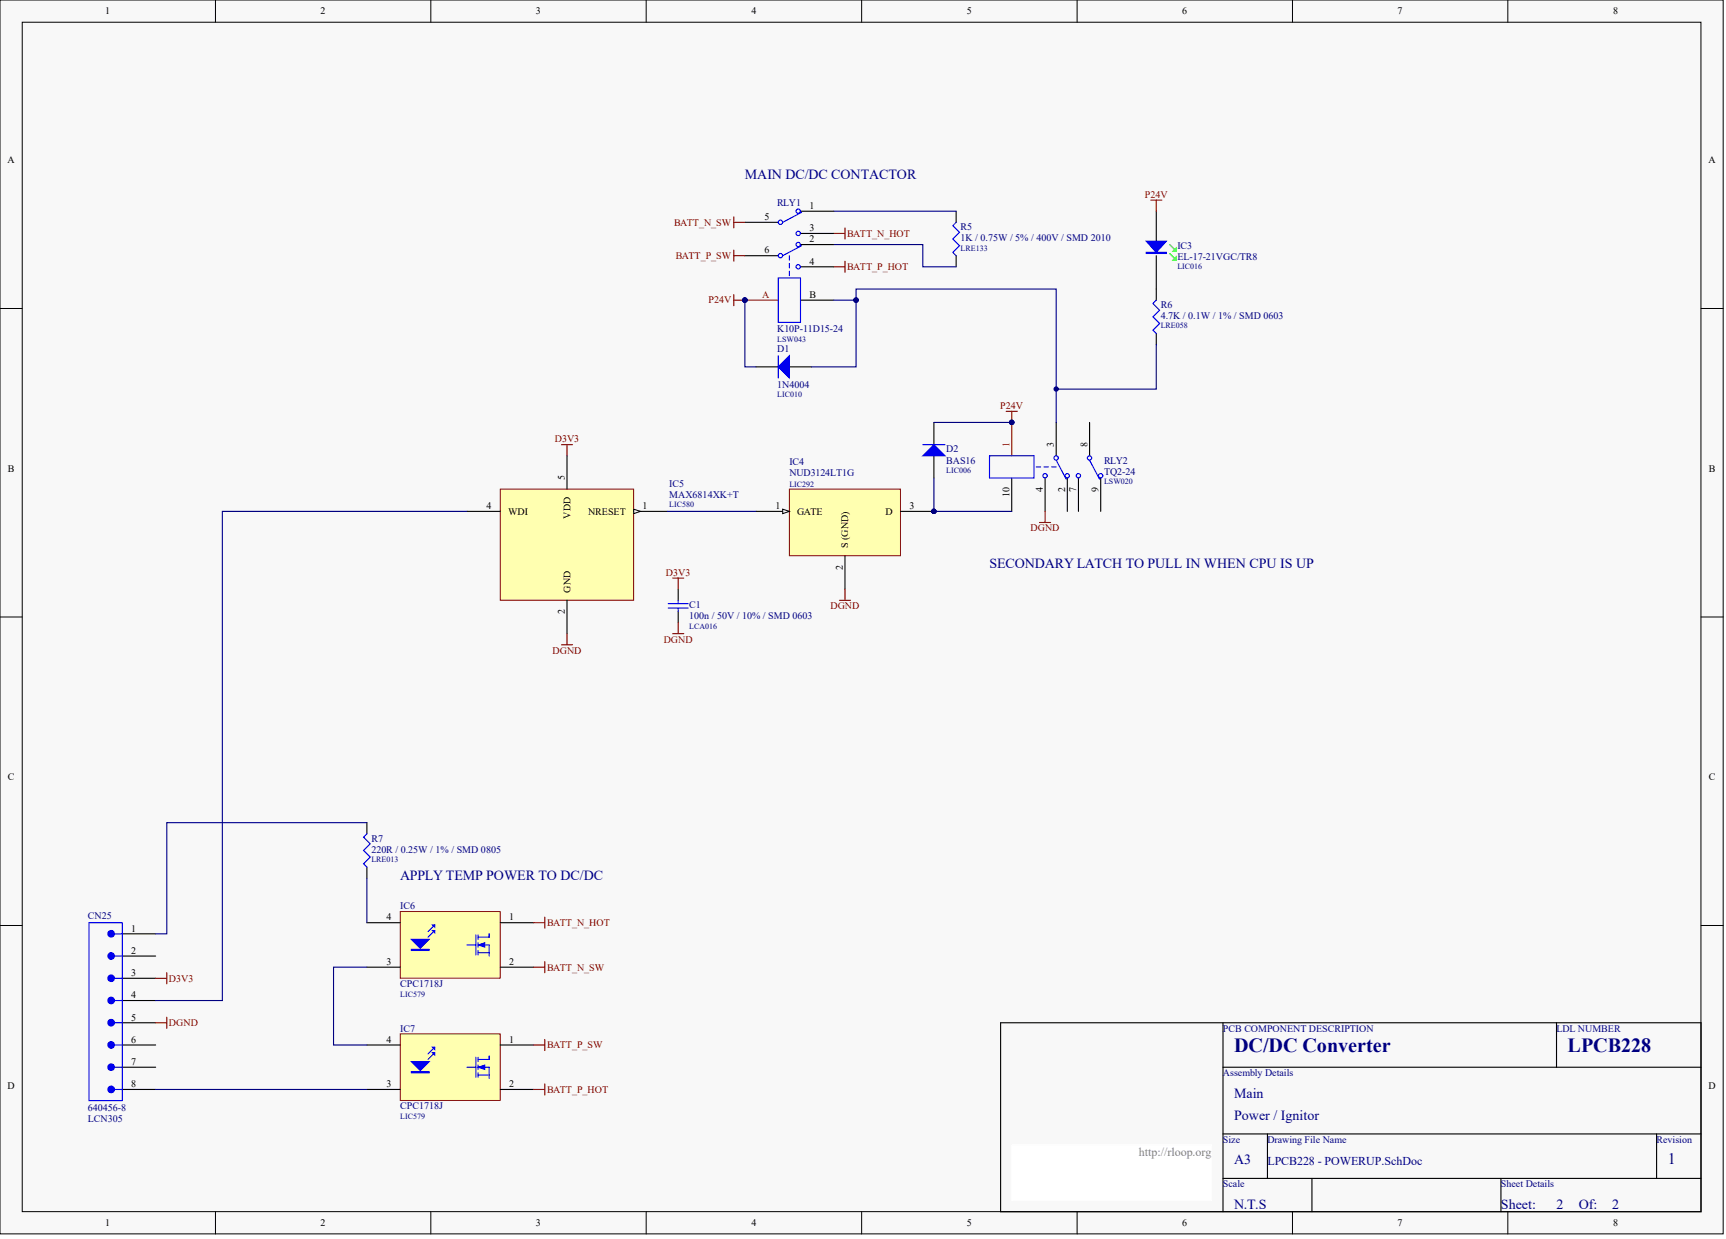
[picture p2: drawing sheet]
<svg xmlns="http://www.w3.org/2000/svg" width="656mm" height="471mm" viewBox="0 0 656 471" stroke-linecap="round" stroke-linejoin="round" font-family="sans-serif">
<defs><g id="words">
<g font-size="7.6" fill="#000080">
<text x="469.2" y="399.8">DC/DC Converter</text>
<text x="596" y="399.8">LPCB228</text>
</g>
<text font-size="6.1" fill="#000080" x="634" y="442.4">1</text>
<g font-size="5.3" fill="#000080">
<text x="283.2" y="68.2">MAIN DC/DC CONTACTOR</text>
<text x="376.2" y="216.1">SECONDARY LATCH TO PULL IN WHEN CPU IS UP</text>
<text x="152.2" y="334.4">APPLY TEMP POWER TO DC/DC</text>
<text x="469.2" y="417.2">Main</text>
<text x="469.2" y="425.7">Power / Ignitor</text>
<text x="469.2" y="442.6">A3</text>
<text x="469.2" y="459.5">N.T.S</text>
<text x="570.6" y="459.5">Sheet:</text>
<text x="591.7" y="459.5">2</text>
<text x="600.2" y="459.5">Of:</text>
<text x="612.9" y="459.5">2</text>
</g>
<text font-size="4.6" fill="#808080" x="432.9" y="439.3">http://rloop.org</text>
<text font-size="4.6" fill="#000080" x="481.8" y="442.7">LPCB228 - POWERUP.SchDoc</text>
<g font-size="3.8">
<text x="40" y="5.5">1</text>
<text x="121.9" y="5.5">2</text>
<text x="203.8" y="5.5">3</text>
<text x="285.7" y="5.5">4</text>
<text x="367.6" y="5.5">5</text>
<text x="449.5" y="5.5">6</text>
<text x="531.3" y="5.5">7</text>
<text x="613.3" y="5.5">8</text>
<text x="2.8" y="62">A</text>
<text x="649.5" y="62">A</text>
<text x="290.6" y="83.7">5</text>
<text x="307.7" y="79.4">1</text>
<text x="307.7" y="87.9">3</text>
<text x="307.7" y="92.1">2</text>
<text x="290.6" y="96.3">6</text>
<text x="307.7" y="100.6">4</text>
<text x="307.7" y="113.2">B</text>
<text x="400.7" y="169.9" transform="rotate(-90 400.7 169.9)">3</text>
<text x="413.4" y="169.9" transform="rotate(-90 413.4 169.9)">8</text>
<text x="3" y="179.3">B</text>
<text x="649.6" y="179.3">B</text>
<text x="214.7" y="182.6" transform="rotate(-90 214.7 182.6)">5</text>
<text x="383.8" y="188.9" transform="rotate(-90 383.8 188.9)">10</text>
<text x="396.5" y="187" transform="rotate(-90 396.5 187)">4</text>
<text x="404.9" y="187" transform="rotate(-90 404.9 187)">2</text>
<text x="409.1" y="187" transform="rotate(-90 409.1 187)">7</text>
<text x="417.6" y="187" transform="rotate(-90 417.6 187)">9</text>
<text x="184.9" y="193.5">4</text>
<text x="193.2" y="195.7">WDI</text>
<text x="216.8" y="197.2" transform="rotate(-90 216.8 197.2)">VDD</text>
<text x="223.5" y="195.7">NRESET</text>
<text x="244.3" y="193.5">1</text>
<text x="294.8" y="193.5">1</text>
<text x="303.1" y="195.7">GATE</text>
<text x="336.7" y="195.7">D</text>
<text x="345.7" y="193.5">3</text>
<text x="322.5" y="208.3" transform="rotate(-90 322.5 208.3)">S (GND)</text>
<text x="320.4" y="216.6" transform="rotate(-90 320.4 216.6)">2</text>
<text x="216.8" y="225.2" transform="rotate(-90 216.8 225.2)">GND</text>
<text x="214.7" y="233.5" transform="rotate(-90 214.7 233.5)">2</text>
<text x="3" y="296.6">C</text>
<text x="649.6" y="296.6">C</text>
<text x="146.9" y="349.9">4</text>
<text x="193.6" y="349.9">1</text>
<text x="49.9" y="354.1">1</text>
<text x="49.9" y="362.6">2</text>
<text x="49.9" y="371">3</text>
<text x="146.9" y="366.8">3</text>
<text x="193.6" y="366.8">2</text>
<text x="49.9" y="379.5">4</text>
<text x="49.9" y="387.9">5</text>
<text x="49.9" y="396.4">6</text>
<text x="146.9" y="396.4">4</text>
<text x="193.6" y="396.4">1</text>
<text x="49.9" y="404.8">7</text>
<text x="2.8" y="413.8">D</text>
<text x="49.9" y="413.3">8</text>
<text x="146.9" y="413.3">3</text>
<text x="193.6" y="413.3">2</text>
<text x="649.5" y="413.8">D</text>
<text x="40" y="466.1">1</text>
<text x="121.9" y="466.1">2</text>
<text x="203.8" y="466.1">3</text>
<text x="285.7" y="466.1">4</text>
<text x="367.6" y="466.1">5</text>
<text x="449.5" y="466.1">6</text>
<text x="531.3" y="466.1">7</text>
<text x="613.3" y="466.1">8</text>
</g>
<g font-size="3.8" fill="#800000">
<text x="435.2" y="75.2">P24V</text>
<text x="256.3" y="85.8">BATT_N_SW</text>
<text x="322.1" y="90">BATT_N_HOT</text>
<text x="256.9" y="98.5">BATT_P_SW</text>
<text x="322.1" y="102.7">BATT_P_HOT</text>
<text x="269.4" y="115.4">P24V</text>
<text x="380.3" y="155.5">P24V</text>
<text x="210.9" y="168.2">D3V3</text>
<text x="391.8" y="202">DGND</text>
<text x="253.2" y="218.9">D3V3</text>
<text x="315.7" y="231.6">DGND</text>
<text x="252.3" y="244.2">DGND</text>
<text x="210.1" y="248.5">DGND</text>
<text x="208" y="352">BATT_N_HOT</text>
<text x="208" y="368.9">BATT_N_SW</text>
<text x="64.2" y="373.1">D3V3</text>
<text x="64.2" y="390">DGND</text>
<text x="208" y="398.5">BATT_P_SW</text>
<text x="208" y="415.4">BATT_P_HOT</text>
</g>
<g font-size="3.8" fill="#000080">
<text x="295.4" y="78.2">RLY1</text>
<text x="365.2" y="87.5">R5</text>
<text x="365.2" y="91.7">1K / 0.75W / 5% / 400V / SMD 2010</text>
<text x="447.6" y="94.7">IC3</text>
<text x="447.6" y="98.9">EL-17-21VGC/TR8</text>
<text x="441.3" y="117.1">R6</text>
<text x="441.3" y="121.3">4.7K / 0.1W / 1% / SMD 0603</text>
<text x="295.4" y="126.3">K10P-11D15-24</text>
<text x="295.4" y="134">D1</text>
<text x="295.4" y="147.5">1N4004</text>
<text x="359.7" y="172">D2</text>
<text x="300.1" y="176.6">IC4</text>
<text x="359.7" y="176.2">BAS16</text>
<text x="419.7" y="176.2">RLY2</text>
<text x="254.4" y="185.1">IC5</text>
<text x="300.1" y="180.9">NUD3124LT1G</text>
<text x="419.7" y="180.4">TQ2-24</text>
<text x="254.4" y="189.3">MAX6814XK+T</text>
<text x="262.1" y="231.1">C1</text>
<text x="262.1" y="235.4">100n / 50V / 10% / SMD 0603</text>
<text x="141.2" y="319.9">R7</text>
<text x="141.2" y="324.1">220R / 0.25W / 1% / SMD 0805</text>
<text x="152.2" y="345.7">IC6</text>
<text x="33.4" y="349.5">CN25</text>
<text x="152.2" y="375.2">CPC1718J</text>
<text x="152.2" y="392.1">IC7</text>
<text x="464.9" y="392.1">PCB COMPONENT DESCRIPTION</text>
<text x="591.7" y="392.1">LDL NUMBER</text>
<text x="464.9" y="409">Assembly Details</text>
<text x="33.4" y="422.1">640456-8</text>
<text x="152.2" y="421.7">CPC1718J</text>
<text x="33.4" y="426.4">LCN305</text>
<text x="464.9" y="434.4">Size</text>
<text x="481.8" y="434.4">Drawing File Name</text>
<text x="629.8" y="434.4">Revision</text>
<text x="464.9" y="451.3">Scale</text>
<text x="570.6" y="451.3">Sheet Details</text>
</g>
<g font-size="3.8" fill="#bf0000">
<text x="289.7" y="113.2">A</text>
<text x="383.8" y="169.9" transform="rotate(-90 383.8 169.9)">1</text>
</g>
<g font-size="3" fill="#000080">
<text x="365.2" y="95.2">LRE133</text>
<text x="447.6" y="102.4">LIC016</text>
<text x="441.3" y="124.8">LRE058</text>
<text x="295.4" y="129.9">LSW043</text>
<text x="295.4" y="151">LIC010</text>
<text x="359.7" y="179.8">LIC006</text>
<text x="300.1" y="185.3">LIC292</text>
<text x="419.7" y="184">LSW020</text>
<text x="254.4" y="192.9">LIC580</text>
<text x="262.1" y="238.9">LCA016</text>
<text x="141.2" y="327.7">LRE013</text>
<text x="152.2" y="378.8">LIC579</text>
<text x="152.2" y="425.3">LIC579</text>
</g>
</g></defs>
<g fill="#f8f8f8" stroke="#000" stroke-width=".38">
<path d="M0 0h655.1v469h-655.1z"/>
<path d="M8.5 8.5h638.1v452.1h-638.1z"/>
</g>
<g fill="none" stroke="#000" stroke-width=".38">
<path d="M81.9 0v8.5M163.8 0v8.5M245.7 0v8.5M327.6 0v8.5M409.5 0v8.5M491.4 0v8.5M573.2 0v8.5M0 117.3h8.5M646.7 117.3h8.4M0 234.5h8.5M646.7 234.5h8.4M0 351.8h8.5"/>
<path d="M646.7 351.8h8.4M81.9 460.6v8.5M163.8 460.6v8.5M245.7 460.6v8.5M327.6 460.6v8.5M409.5 460.6v8.5M491.4 460.6v8.5M573.2 460.6v8.5"/>
</g>
<path d="M380.4 388.8h266.3v71.8h-266.3zM464.9 388.8v71.8M591.7 388.8v16.9M464.9 405.7h181.8M464.9 431h181.8M481.8 431v16.9M629.8 431v16.9M464.9 447.9h181.8M498.7 447.9v12.7M570.6 447.9v12.7" fill="none" stroke="#000" stroke-width=".42"/>
<path d="M384.6 435.2h76.1v21.1h-76.1z" fill="#fff" stroke="#fff" stroke-width=".38"/>
<path d="M152.2 346.5h38v25.3h-38z" fill="#ffffb0" stroke="#800000" stroke-width=".38"/>
<path d="M139.5 350.7h12.7M190.2 350.7h12.7M139.5 367.6h12.7M190.2 367.6h12.7" fill="none" stroke="#000" stroke-width=".42"/>
<path d="M165.3 353.7l-2.6 2.5M165.3 351.6l-2.6 2.5M177.5 359.2h3.4M180.9 355.4v7.6M181.7 359.2h4.3v4.2M181.7 355.4v1.7M181.7 358.3v1.7M186 355v1.2h-4.3M181.7 362.1h4.3M181.7 361.3v1.7" fill="none" stroke="#00f" stroke-width=".42"/>
<g fill="#00f" stroke="#00f" stroke-width=".42">
<path d="M156.4 357.1h6.8l-3.4 3.4z"/>
<path d="M164.4 351.6h.9v.8z"/>
<path d="M164.4 353.7h.9v.8z"/>
<path d="M156.4 360.9h6.8v.4h-6.8z" fill-rule="evenodd"/>
</g>
<path d="M181.7 359.2l2.6-.9v1.7z" fill="#00f" stroke="#00f" stroke-width=".38"/>
<path d="M152.2 393h38v25.3h-38z" fill="#ffffb0" stroke="#800000" stroke-width=".38"/>
<g fill="none" stroke="#000" stroke-width=".42">
<path d="M283.2 97.2h12.7M283.2 84.5h12.7M304.3 93h12.7M304.3 80.3h12.7M304.3 88.7h12.7M363.5 80.3v4.2M363.5 97.2v4.2M304.3 101.4h12.7M304.3 114.1h12.7M287.4 139.4h8.5M300.1 139.4h8.4M355 160.6v8.4"/>
<path d="M355 173.3v8.4M401.5 160.6v12.7M414.2 160.6v12.7M384.6 181.7v12.7M397.3 181.7v12.7M405.8 181.7v12.7M410 181.7v12.7M418.4 181.7v12.7M139.5 397.2h12.7M190.2 397.2h12.7M139.5 414.1h12.7M190.2 414.1h12.7"/>
</g>
<g fill="none" stroke="#00f" stroke-width=".42">
<path d="M300.1 97.2v1.7M304.7 93.4l-7.1 3.8M304.7 80.7l-7.1 3.8M363.5 84.5l-1.3 1.3 2.6 2.5-2.6 2.6 2.6 2.5-2.6 2.5 1.3 1.3M295.9 105.6h8.4v16.9h-8.4zM300.1 100.1v1.7M300.1 103.1v1.7M295.9 135.2v8.5M350.8 169h8.5M376.2 173.3h16.9v8.4h-16.9zM393.9 177.5h1.7M396.9 177.5h1.7"/>
<path d="M399.8 177.5h1.7M401.5 174.9l3.8 7.2M414.2 174.9l3.8 7.2M165.3 398.1l-2.6 2.5M165.3 400.2l-2.6 2.5M177.5 405.7h3.4M180.9 401.9v7.6M181.7 405.7h4.3v4.2M181.7 408.6h4.3M181.7 401.9v1.7M181.7 404.8v1.7M181.7 407.8v1.7"/>
<path d="M186 401.4v1.3h-4.3"/>
<circle cx="296.7" cy="97.2" r=".82"/>
<circle cx="296.7" cy="84.5" r=".82"/>
<circle cx="303.5" cy="88.7" r=".82"/>
<circle cx="303.5" cy="92.9" r=".82"/>
<circle cx="303.5" cy="80.3" r=".82"/>
<circle cx="303.5" cy="101.4" r=".82"/>
<circle cx="401.5" cy="174.1" r=".82"/>
<circle cx="414.2" cy="174.1" r=".82"/>
<circle cx="397.3" cy="180.8" r=".82"/>
<circle cx="405.7" cy="180.8" r=".82"/>
<circle cx="410" cy="180.8" r=".82"/>
<circle cx="418.4" cy="180.8" r=".82"/>
</g>
<g fill="#00f" stroke="#00f" stroke-width=".42">
<path d="M156.4 403.6h6.8l-3.4 3.3z"/>
<path d="M164.4 398.1h.9v.8z"/>
<path d="M164.4 400.2h.9v.8z"/>
<path d="M295.9 139.4l4.2-4.2v8.5z"/>
<path d="M350.8 173.3l4.2-4.3 4.3 4.3z"/>
<path d="M156.4 407.4h6.8v.4h-6.8z" fill-rule="evenodd"/>
</g>
<path d="M181.7 405.7l2.6-.9v1.7z" fill="#00f" stroke="#00f" stroke-width=".38"/>
<path d="M317 93h33.8v8.4h12.7M317 80.3h46.5M283.2 114.1v25.3h4.2M317 114.1h8.5M325.5 114.1v25.3h-17M325.5 114.1v-4.2h76v50.7M355 160.6h29.6M139.5 367.6h-12.7v29.6h12.7" fill="none" stroke="#000080" stroke-width=".42"/>
<g fill="none" stroke="#800000" stroke-width=".42">
<path d="M279 82.4v4.2M279 95.1v4.2M279 97.2h4.2M279 84.5h4.2M317 88.7h4.2M321.2 86.6v4.3M321.2 99.3v4.2M279 112v4.2M279 114.1h4.2M317 101.4h4.2M382.5 156.4h4.2M384.6 156.4v4.2"/>
<path d="M395.2 198.6h4.2M397.3 194.4v4.2M202.9 350.7h4.2M207.1 348.6v4.2M202.9 367.6h4.2M207.1 365.5v4.2M202.9 397.2h4.2M207.1 395.1v4.2M202.9 414.1h4.2M207.1 412v4.2"/>
</g>
<path d="M283.2 114.1h12.7M384.6 160.6v12.7" fill="none" stroke="#bf0000" stroke-width=".42"/>
<g fill="#000080" stroke="#000080" stroke-width=".38">
<circle cx="283.2" cy="114.1" r=".82"/>
<circle cx="384.6" cy="160.6" r=".82"/>
<circle cx="325.4" cy="114.1" r=".82"/>
</g>
<path d="M300.1 185.9h42.2v25.3h-42.2z" fill="#ffffb0" stroke="#800000" stroke-width=".38"/>
<path d="M287.4 194.4h12.7M342.4 194.4h12.6M321.2 211.3v12.7" fill="none" stroke="#000" stroke-width=".42"/>
<circle cx="355" cy="194.4" r=".82" fill="#000080" stroke="#000080" stroke-width=".38"/>
<path d="M297.6 193.5l2.5 .9-2.5 .8z" fill="#f8f8f8" stroke="#000" stroke-width=".38"/>
<circle cx="355" cy="194.4" r=".82" fill="#000080" stroke="#000080" stroke-width=".38"/>
<path d="M319.1 228.2h4.2M321.2 224v4.2" fill="none" stroke="#800000" stroke-width=".42"/>
<path d="M139.5 312.7v4.2M139.5 329.6v4.2M46.5 355h12.7M46.5 363.4h12.7M46.5 371.9h12.7M46.5 380.3h12.7M46.5 397.2h12.7M46.5 388.8h12.7M46.5 405.7h12.7M46.5 414.1h12.7" fill="none" stroke="#000" stroke-width=".42"/>
<path d="M139.5 316.9l-1.3 1.3 2.5 2.5-2.5 2.6 2.5 2.5-2.5 2.5 1.3 1.3M33.8 350.7h12.7v67.6h-12.7zM43.5 355h3M43.5 363.4h3M43.5 371.9h3M43.5 380.3h3M43.5 397.2h3M43.5 388.8h3M43.5 405.7h3M43.5 414.1h3" fill="none" stroke="#00f" stroke-width=".42"/>
<g fill="#00f" stroke="#00f" stroke-width=".42">
<circle cx="42.2" cy="363.4" r="1.25"/>
<circle cx="42.2" cy="354.9" r="1.25"/>
<circle cx="42.2" cy="371.8" r="1.25"/>
<circle cx="42.2" cy="380.3" r="1.25"/>
<circle cx="42.2" cy="397.2" r="1.25"/>
<circle cx="42.2" cy="388.7" r="1.25"/>
<circle cx="42.2" cy="405.6" r="1.25"/>
<circle cx="42.2" cy="414.1" r="1.25"/>
</g>
<path d="M139.5 312.7h-76.1v42.3h-4.2M139.5 333.8v16.9M59.2 414.1h80.3" fill="none" stroke="#000080" stroke-width=".42"/>
<path d="M190.2 185.9h50.7v42.2h-50.7z" fill="#ffffb0" stroke="#800000" stroke-width=".38"/>
<path d="M215.6 173.3v12.6M177.5 194.4h12.7M240.9 194.4h12.7M215.6 228.2v12.7" fill="none" stroke="#000" stroke-width=".42"/>
<path d="M240.9 193.5l2.6 .9-2.6 .8z" fill="#f8f8f8" stroke="#000" stroke-width=".38"/>
<g fill="none" stroke="#800000" stroke-width=".42">
<path d="M437.5 76.1h4.2M439.6 76.1v4.2M213.4 169h4.3M215.6 169v4.3M255.7 219.7h4.2M257.8 219.7v4.3M257.8 236.6v4.3M213.4 245.1h4.3M215.6 240.9v4.2M255.7 240.9h4.2M59.2 371.9h4.2M63.4 369.7v4.3"/>
<path d="M59.2 388.8h4.2M63.4 386.7v4.2"/>
</g>
<path d="M439.6 131v16.9h-38.1M177.5 194.4h-93v185.9h-25.3M253.6 194.4h33.8M355 181.7v12.7h29.6" fill="none" stroke="#000080" stroke-width=".42"/>
<g fill="#000080" stroke="#000080" stroke-width=".38">
<circle cx="355" cy="194.4" r=".82"/>
<circle cx="401.5" cy="147.9" r=".82"/>
</g>
<path d="M439.6 80.3v12.7M439.6 97.2v16.9M439.6 126.8v4.2M257.8 224v4.2M257.8 232.4v4.2" fill="none" stroke="#000" stroke-width=".42"/>
<path d="M439.6 114.1l-1.3 1.3 2.5 2.5-2.5 2.5 2.5 2.6-2.5 2.5 1.3 1.3M254 231.1h7.6M254 229.5h7.6M257.8 228.2v1.3M257.8 231.1v1.3" fill="none" stroke="#00f" stroke-width=".42"/>
<path d="M444.6 96.3l1.7 1.7M444.6 93l1.7 1.7" fill="none" stroke="#0f0" stroke-width=".42"/>
<g fill="#00f" stroke="#00f" stroke-width=".42">
<path d="M435.8 91.7h7.6l-3.8 4.2z"/>
<path d="M435.8 95.9h7.6v.4h-7.6z" fill-rule="evenodd"/>
</g>
<g fill="#0f0" stroke="#0f0" stroke-width=".42">
<path d="M445.9 98.9l1.3-1.3v1.3z"/>
<path d="M445.9 95.5l1.3-1.3v1.3z"/>
</g>
<use href="#words"/>
</svg>
